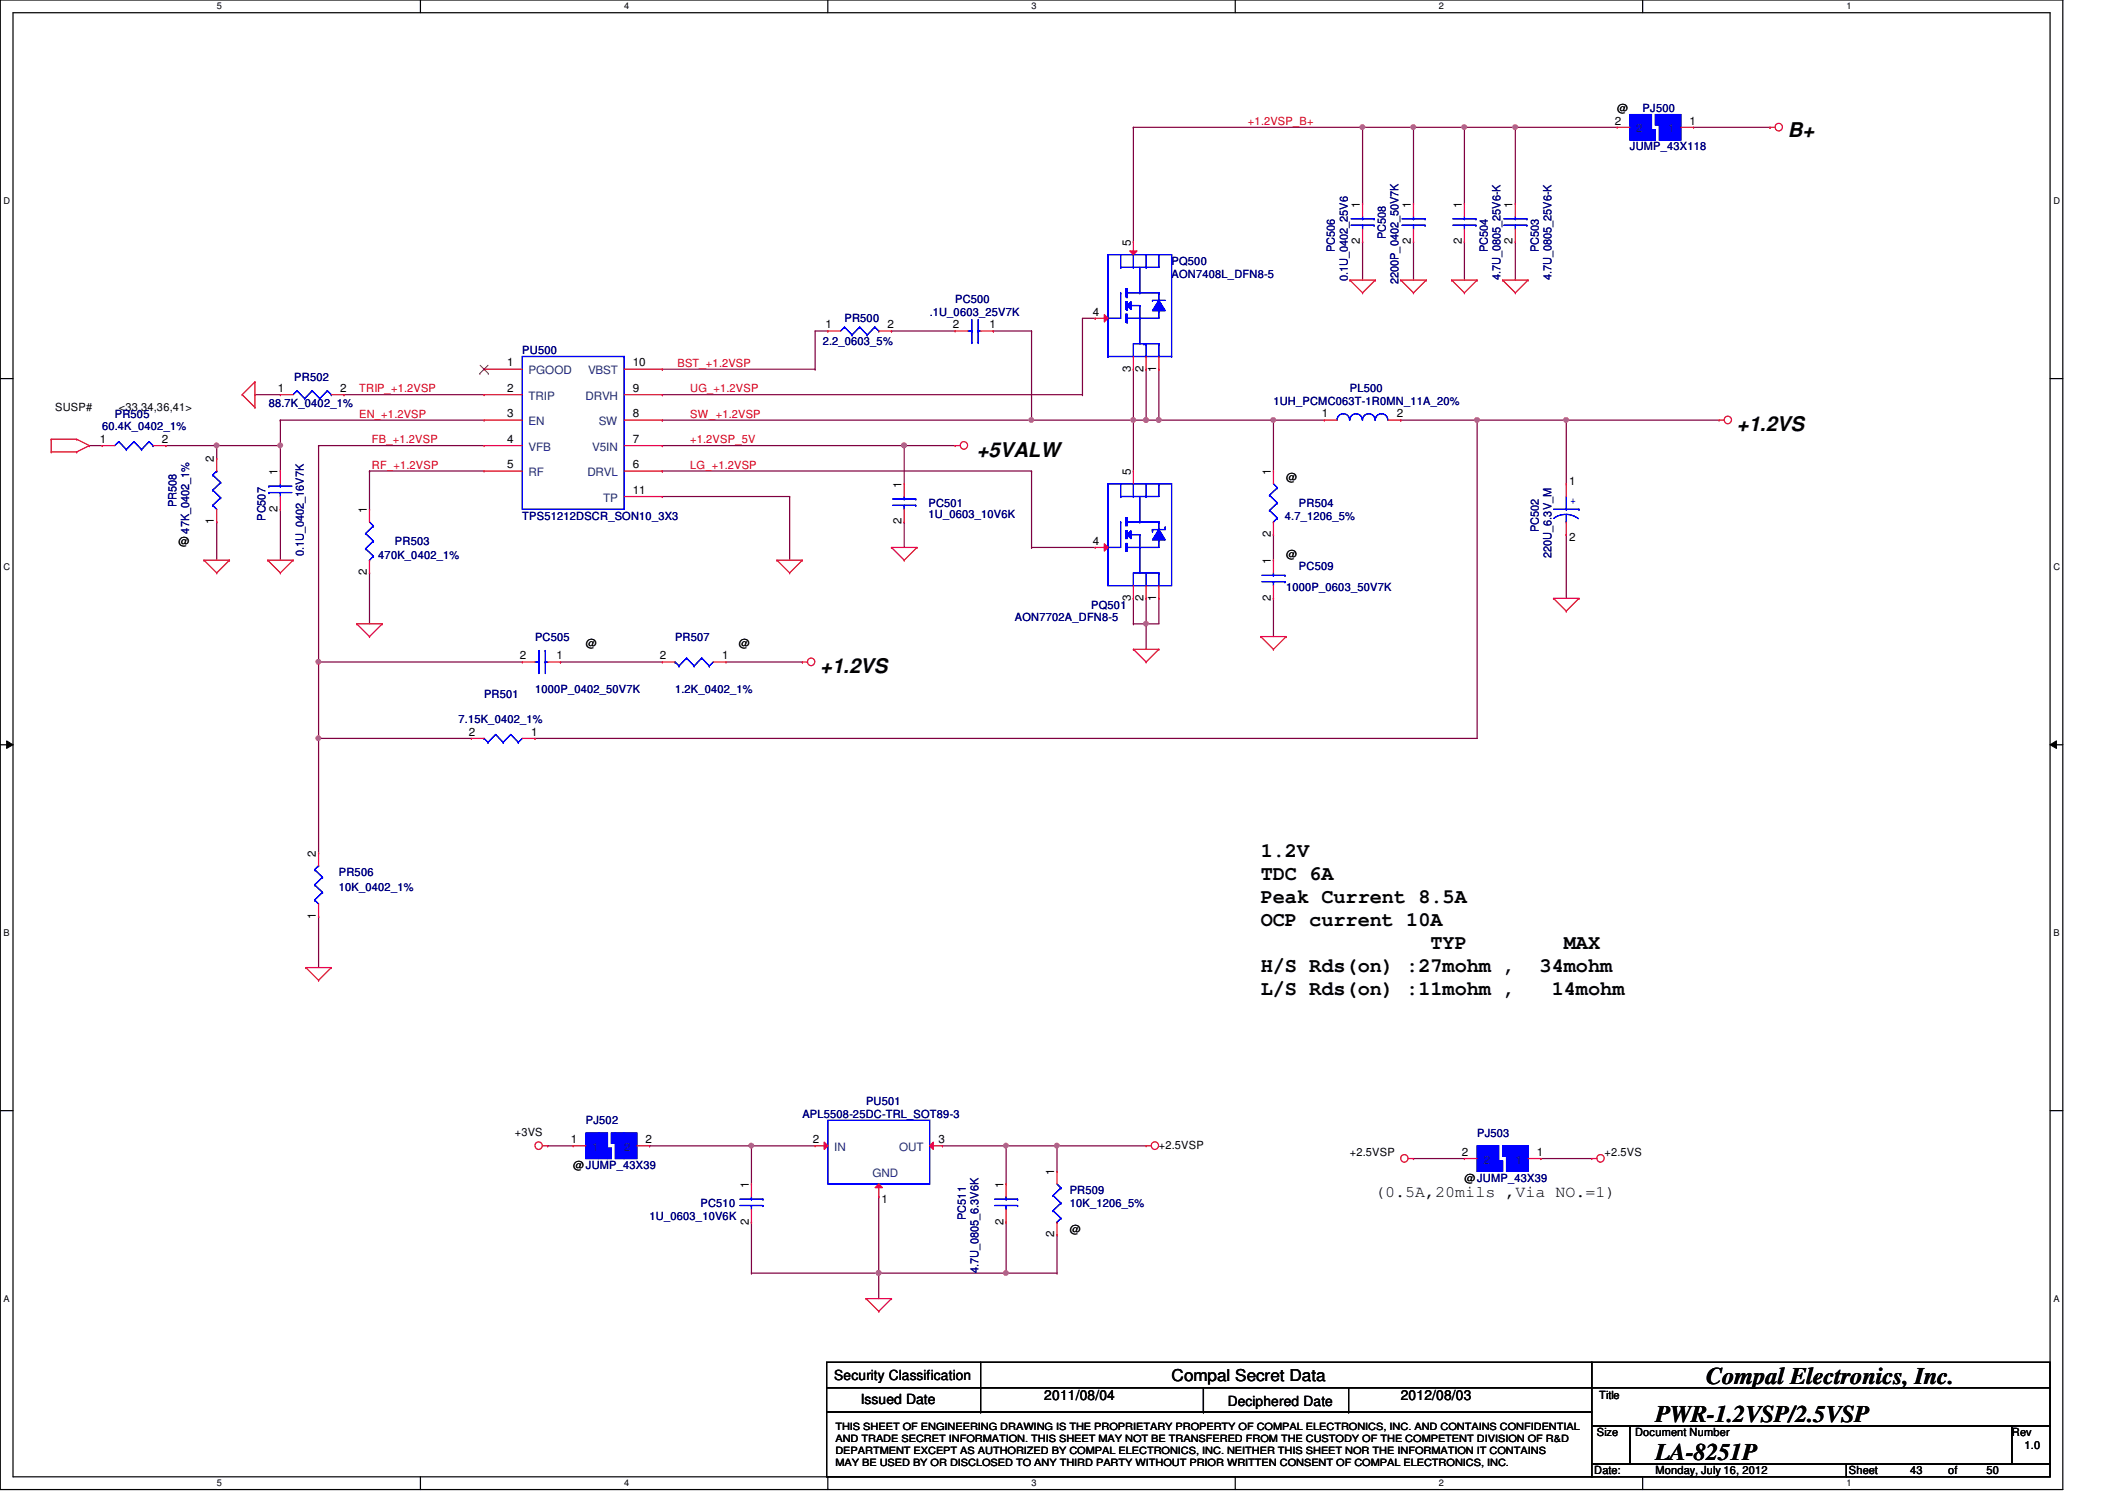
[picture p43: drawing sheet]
<svg xmlns="http://www.w3.org/2000/svg" width="297mm" height="210mm" viewBox="0 0 297 210" stroke-linecap="round" stroke-linejoin="round" font-family="sans-serif">
<defs><g id="words">
<g font-size="3.3">
<text x="238.3" y="193.3">Compal Electronics, Inc.</text>
<text x="231.2" y="204">LA-8251P</text>
<text x="231.2" y="198.6">PWR-1.2VSP/2.5VSP</text>
</g>
<g font-size="2.8">
<text x="249.7" y="19.1">B+</text>
<text x="136.4" y="63.8">+5VALW</text>
<text x="242.6" y="60.2">+1.2VS</text>
<text x="114.6" y="94">+1.2VS</text>
<text x="176.1" y="119.7">1.2V</text>
<text x="176.1" y="122.9">TDC 6A</text>
<text x="176.1" y="126.2">Peak Current 8.5A</text>
<text x="176.1" y="129.4">OCP current 10A</text>
<text x="176.1" y="135.8">H/S Rds(on) :27mohm ,</text>
<text x="199.8" y="132.6">TYP</text>
<text x="215" y="135.8">34mohm</text>
<text x="218.4" y="132.6">MAX</text>
<text x="176.1" y="139">L/S Rds(on) :11mohm ,</text>
<text x="216.7" y="139">14mohm</text>
</g>
<g font-size="2.3">
<text x="192.1" y="167.2">(0.5A,20mils ,Via NO.=1)</text>
<text x="163.6" y="192.9">Compal Secret Data</text>
</g>
<g font-size="1.9">
<text x="116.5" y="192.7">Security Classification</text>
<text x="120.2" y="196.1">Issued Date</text>
<text x="145.8" y="195.6">2011/08/04</text>
<text x="171.4" y="196.3">Deciphered Date</text>
<text x="195.6" y="195.6">2012/08/03</text>
</g>
<g font-size="1.6" fill="#f00">
<text x="174.3" y="17.4">+1.2VSP_B+</text>
<text x="94.6" y="51.2">BST_+1.2VSP</text>
<text x="50.2" y="54.8">TRIP_+1.2VSP</text>
<text x="50.2" y="58.3">EN_+1.2VSP</text>
<text x="96.4" y="58.3">SW_+1.2VSP</text>
<text x="96.4" y="54.8">UG_+1.2VSP</text>
<text x="51.9" y="61.9">FB_+1.2VSP</text>
<text x="51.9" y="65.4">RF_+1.2VSP</text>
<text x="96.4" y="65.4">LG_+1.2VSP</text>
<text x="96.4" y="61.9">+1.2VSP_5V</text>
</g>
<g font-size="1.6">
<text x="225.5" y="17.4">2</text>
<text x="225.8" y="15.7">@</text>
<text x="236" y="17.4">1</text>
<text x="189.9" y="29" transform="rotate(-90 189.9 29)">1</text>
<text x="197" y="29" transform="rotate(-90 197 29)">1</text>
<text x="204.1" y="29" transform="rotate(-90 204.1 29)">1</text>
<text x="211.2" y="29" transform="rotate(-90 211.2 29)">1</text>
<text x="157.9" y="34.3" transform="rotate(-90 157.9 34.3)">5</text>
<text x="189.9" y="34.1" transform="rotate(-90 189.9 34.1)">2</text>
<text x="197" y="34.1" transform="rotate(-90 197 34.1)">2</text>
<text x="204.1" y="34.1" transform="rotate(-90 204.1 34.1)">2</text>
<text x="211.2" y="34.1" transform="rotate(-90 211.2 34.1)">2</text>
<text x="115.3" y="45.8">1</text>
<text x="123.9" y="45.8">2</text>
<text x="133.1" y="45.8">2</text>
<text x="138.2" y="45.8">1</text>
<text x="152.6" y="44.1">4</text>
<text x="70.8" y="51.2">1</text>
<text x="88.4" y="51.2">10</text>
<text x="157.9" y="51.9" transform="rotate(-90 157.9 51.9)">3</text>
<text x="159.7" y="51.9" transform="rotate(-90 159.7 51.9)">2</text>
<text x="161.5" y="51.9" transform="rotate(-90 161.5 51.9)">1</text>
<text x="7.7" y="57.4">SUSP#</text>
<text x="16.6" y="57.4">&lt;33,34,36,41&gt;</text>
<text x="38.8" y="54.7">1</text>
<text x="47.5" y="54.7">2</text>
<text x="70.8" y="58.3">3</text>
<text x="70.8" y="54.7">2</text>
<text x="88.4" y="54.7">9</text>
<text x="88.4" y="58.3">8</text>
<text x="184.6" y="58.3">1</text>
<text x="195.1" y="58.3">2</text>
<text x="13.9" y="61.8">1</text>
<text x="22.6" y="61.8">2</text>
<text x="29.9" y="64.6" transform="rotate(-90 29.9 64.6)">2</text>
<text x="70.8" y="65.4">5</text>
<text x="70.8" y="61.8">4</text>
<text x="88.4" y="61.8">7</text>
<text x="88.4" y="65.4">6</text>
<text x="38.8" y="71.5" transform="rotate(-90 38.8 71.5)">2</text>
<text x="38.8" y="66.3" transform="rotate(-90 38.8 66.3)">1</text>
<text x="51.2" y="71.7" transform="rotate(-90 51.2 71.7)">1</text>
<text x="88.4" y="69">11</text>
<text x="125.9" y="68.1" transform="rotate(-90 125.9 68.1)">1</text>
<text x="157.9" y="66.3" transform="rotate(-90 157.9 66.3)">5</text>
<text x="177.5" y="66.3" transform="rotate(-90 177.5 66.3)">1</text>
<text x="179.6" y="67.2">@</text>
<text x="219.1" y="67.7">1</text>
<text x="24.9" y="76.1">@</text>
<text x="29.9" y="73.2" transform="rotate(-90 29.9 73.2)">1</text>
<text x="125.9" y="73.2" transform="rotate(-90 125.9 73.2)">2</text>
<text x="152.6" y="76.1">4</text>
<text x="177.5" y="75" transform="rotate(-90 177.5 75)">2</text>
<text x="179.6" y="77.9">@</text>
<text x="219.1" y="75.6">2</text>
<text x="51.2" y="80.3" transform="rotate(-90 51.2 80.3)">2</text>
<text x="157.9" y="83.9" transform="rotate(-90 157.9 83.9)">3</text>
<text x="159.7" y="83.9" transform="rotate(-90 159.7 83.9)">2</text>
<text x="161.5" y="83.9" transform="rotate(-90 161.5 83.9)">1</text>
<text x="177.5" y="83.9" transform="rotate(-90 177.5 83.9)">2</text>
<text x="177.5" y="78.8" transform="rotate(-90 177.5 78.8)">1</text>
<text x="72.6" y="92.1">2</text>
<text x="77.7" y="92.1">1</text>
<text x="81.8" y="90.3">@</text>
<text x="92.2" y="92.1">2</text>
<text x="100.8" y="92.1">1</text>
<text x="103.2" y="90.3">@</text>
<text x="65.5" y="102.7">2</text>
<text x="74.2" y="102.7">1</text>
<text x="44.1" y="119.7" transform="rotate(-90 44.1 119.7)">2</text>
<text x="44.1" y="128.4" transform="rotate(-90 44.1 128.4)">1</text>
<text x="71.9" y="158.6">+3VS</text>
<text x="79.7" y="159.6">1</text>
<text x="90.2" y="159.6">2</text>
<text x="113.5" y="159.6">2</text>
<text x="131.1" y="159.6">3</text>
<text x="161.8" y="160.4">+2.5VSP</text>
<text x="188.5" y="161.5">+2.5VSP</text>
<text x="204.2" y="161.4">2</text>
<text x="214.6" y="161.4">1</text>
<text x="224.1" y="161.5">+2.5VS</text>
<text x="80" y="163.2">@JUMP_43X39</text>
<text x="104.6" y="165.9" transform="rotate(-90 104.6 165.9)">1</text>
<text x="140.1" y="165.9" transform="rotate(-90 140.1 165.9)">1</text>
<text x="147.2" y="164.1" transform="rotate(-90 147.2 164.1)">1</text>
<text x="204.5" y="165">@JUMP_43X39</text>
<text x="104.6" y="171" transform="rotate(-90 104.6 171)">2</text>
<text x="123.1" y="168">1</text>
<text x="140.1" y="171" transform="rotate(-90 140.1 171)">2</text>
<text x="147.2" y="172.8" transform="rotate(-90 147.2 172.8)">2</text>
<text x="149.4" y="172.1">@</text>
<text x="223.3" y="195.4">Title</text>
<text x="223" y="200.6">Size</text>
<text x="228.3" y="200.6">Document Number</text>
<text x="281" y="200.6">Rev</text>
<text x="282.7" y="202.4">1.0</text>
<text x="222.6" y="205.9">Date:</text>
<text x="231.2" y="205.9">Monday, July 16, 2012</text>
<text x="258.2" y="205.9">Sheet</text>
<text x="266.7" y="205.9">43</text>
<text x="272.1" y="205.9">of</text>
<text x="277.4" y="205.9">50</text>
</g>
<g font-size="1.6" fill="#000080">
<text x="229.4" y="15.7">PJ500</text>
<text x="227.6" y="21">JUMP_43X118</text>
<text x="186.4" y="35.2" transform="rotate(-90 186.4 35.2)">PC506</text>
<text x="193.5" y="33.4" transform="rotate(-90 193.5 33.4)">PC508</text>
<text x="207.8" y="35.2" transform="rotate(-90 207.8 35.2)">PC504</text>
<text x="214.9" y="35.2" transform="rotate(-90 214.9 35.2)">PC503</text>
<text x="163.6" y="37">PQ500</text>
<text x="163.6" y="38.8">AON7408L_DFN8-5</text>
<text x="188.2" y="39.3" transform="rotate(-90 188.2 39.3)">0.1U_0402_25V6</text>
<text x="195.3" y="39.7" transform="rotate(-90 195.3 39.7)">2200P_0402_50V7K</text>
<text x="209.5" y="39.1" transform="rotate(-90 209.5 39.1)">4.7U_0805_25V6-K</text>
<text x="216.7" y="39.1" transform="rotate(-90 216.7 39.1)">4.7U_0805_25V6-K</text>
<text x="117.9" y="45">PR500</text>
<text x="129.8" y="44.1">.1U_0603_25V7K</text>
<text x="133.4" y="42.3">PC500</text>
<text x="41.1" y="53.2">PR502</text>
<text x="72.9" y="49.4">PU500</text>
<text x="114.9" y="48.2">2.2_0603_5%</text>
<text x="16" y="58.3">PR505</text>
<text x="37.5" y="56.9">88.7K_0402_1%</text>
<text x="177.8" y="56.6">1UH_PCMC063T-1R0MN_11A_20%</text>
<text x="188.5" y="54.8">PL500</text>
<text x="14.3" y="60.1">60.4K_0402_1%</text>
<text x="24.6" y="70.8" transform="rotate(-90 24.6 70.8)">PR508</text>
<text x="129.7" y="70.8">PC501</text>
<text x="181.4" y="70.8">PR504</text>
<text x="26.4" y="74.5" transform="rotate(-90 26.4 74.5)">47K_0402_1%</text>
<text x="37.1" y="72.7" transform="rotate(-90 37.1 72.7)">PC507</text>
<text x="42.4" y="77.7" transform="rotate(-90 42.4 77.7)">0.1U_0402_16V7K</text>
<text x="55.2" y="76.1">PR503</text>
<text x="72.9" y="72.6">TPS51212DSCR_SON10_3X3</text>
<text x="129.7" y="72.4">1U_0603_10V6K</text>
<text x="179.4" y="72.6">4.7_1206_5%</text>
<text x="214.9" y="74.3" transform="rotate(-90 214.9 74.3)">PC502</text>
<text x="216.7" y="77.9" transform="rotate(-90 216.7 77.9)">220U_6.3V_M</text>
<text x="52.8" y="78.1">470K_0402_1%</text>
<text x="179.6" y="82.5">1000P_0603_50V7K</text>
<text x="181.4" y="79.7">PC509</text>
<text x="74.7" y="89.5">PC505</text>
<text x="94.3" y="89.5">PR507</text>
<text x="141.7" y="86.8">AON7702A_DFN8-5</text>
<text x="152.4" y="85">PQ501</text>
<text x="64" y="101">7.15K_0402_1%</text>
<text x="67.6" y="97.5">PR501</text>
<text x="74.7" y="96.7">1000P_0402_50V7K</text>
<text x="94.3" y="96.7">1.2K_0402_1%</text>
<text x="47.3" y="122.3">PR506</text>
<text x="47.3" y="124.5">10K_0402_1%</text>
<text x="120.9" y="154.3">PU501</text>
<text x="81.8" y="157">PJ502</text>
<text x="112.1" y="156.1">APL5508-25DC-TRL_SOT89-3</text>
<text x="206.3" y="158.8">PJ503</text>
<text x="149.4" y="166.8">PR509</text>
<text x="90.7" y="170.3">1U_0603_10V6K</text>
<text x="97.8" y="168.6">PC510</text>
<text x="134.9" y="170.3" transform="rotate(-90 134.9 170.3)">PC511</text>
<text x="149.4" y="168.6">10K_1206_5%</text>
<text x="136.6" y="177.8" transform="rotate(-90 136.6 177.8)">4.7U_0805_6.3V6K</text>
</g>
<g font-size="1.6" fill="#004080">
<text x="228.5" y="18.5">2</text>
<text x="233" y="18.5">1</text>
<text x="73.8" y="52.3">PGOOD</text>
<text x="82.1" y="52.3">VBST</text>
<text x="73.8" y="59.4">EN</text>
<text x="73.8" y="55.8">TRIP</text>
<text x="81.8" y="55.8">DRVH</text>
<text x="83.6" y="59.4">SW</text>
<text x="73.8" y="62.9">VFB</text>
<text x="82.7" y="62.9">V5IN</text>
<text x="73.8" y="66.5">RF</text>
<text x="82" y="66.5">DRVL</text>
<text x="84.2" y="70.1">TP</text>
<text x="82.7" y="160.7">1</text>
<text x="87.2" y="160.7">2</text>
<text x="116.5" y="160.7">IN</text>
<text x="125.6" y="160.7">OUT</text>
<text x="121.8" y="164.4">GND</text>
<text x="207.2" y="162.5">2</text>
<text x="211.6" y="162.5">1</text>
</g>
<text font-size="1.6" fill="#00f" x="219.3" y="70.4">+</text>
<g font-size="1.4">
<text x="116.7" y="201.4">AND TRADE SECRET INFORMATION. THIS SHEET MAY NOT BE TRANSFERED FROM THE CUSTODY OF THE COMPETENT DIVISION OF R&amp;D</text>
<text x="116.7" y="203">DEPARTMENT EXCEPT AS AUTHORIZED BY COMPAL ELECTRONICS, INC. NEITHER THIS SHEET NOR THE INFORMATION IT CONTAINS</text>
<text x="116.7" y="199.7">THIS SHEET OF ENGINEERING DRAWING IS THE PROPRIETARY PROPERTY OF COMPAL ELECTRONICS, INC. AND CONTAINS CONFIDENTIAL</text>
<text x="116.7" y="204.7">MAY BE USED BY OR DISCLOSED TO ANY THIRD PARTY WITHOUT PRIOR WRITTEN CONSENT OF COMPAL ELECTRONICS, INC.</text>
</g>
<g font-size="1.3">
<text x="30.3" y="1.3">5</text>
<text x="87.2" y="1.3">4</text>
<text x="144.1" y="1.3">3</text>
<text x="201" y="1.3">2</text>
<text x="257.8" y="1.3">1</text>
<text x=".5" y="28.4">D</text>
<text x="286.8" y="28.4">D</text>
<text x=".5" y="79.5">C</text>
<text x="286.8" y="79.5">C</text>
<text x=".5" y="130.7">B</text>
<text x="286.8" y="130.7">B</text>
<text x=".5" y="181.8">A</text>
<text x="286.8" y="181.8">A</text>
<text x="30.3" y="207.6">5</text>
<text x="87.2" y="207.6">4</text>
<text x="144.1" y="207.6">3</text>
<text x="201" y="207.6">2</text>
<text x="257.8" y="207.6">1</text>
</g>
</g></defs>
<path d="M0 0h288.1v208h-288.1zM1.8 1.8h284.5v204.4h-284.5z" fill="none" stroke="#000" stroke-width=".17"/>
<g fill="#fff">
<path d="M30.3 .2h.6v1.4h-.6z"/>
<path d="M30.3 206.4h.6v1.4h-.6z"/>
</g>
<path d="M58.7 0v1.8M58.7 206.2v1.8" fill="none" stroke="#000" stroke-width=".17"/>
<g fill="#fff">
<path d="M87.2 .2h.6v1.4h-.6z"/>
<path d="M87.2 206.4h.6v1.4h-.6z"/>
</g>
<path d="M115.6 0v1.8M115.6 206.2v1.8" fill="none" stroke="#000" stroke-width=".17"/>
<g fill="#fff">
<path d="M144.1 .2h.6v1.4h-.6z"/>
<path d="M144.1 206.4h.6v1.4h-.6z"/>
</g>
<path d="M172.5 0v1.8M172.5 206.2v1.8" fill="none" stroke="#000" stroke-width=".17"/>
<g fill="#fff">
<path d="M201 .2h.6v1.4h-.6z"/>
<path d="M201 206.4h.6v1.4h-.6z"/>
</g>
<path d="M229.4 0v1.8M229.4 206.2v1.8" fill="none" stroke="#000" stroke-width=".17"/>
<g fill="#fff">
<path d="M257.8 .2h.7v1.4h-.7z"/>
<path d="M257.8 206.4h.7v1.4h-.7z"/>
<path d="M.5 27.3h.9v1.4h-.9z"/>
<path d="M286.8 27.3h.9v1.4h-.9z"/>
<path d="M.5 78.4h.9v1.4h-.9z"/>
<path d="M286.8 78.4h.9v1.4h-.9z"/>
</g>
<path d="M0 52.9h1.8M286.3 52.9h1.8" fill="none" stroke="#000" stroke-width=".17"/>
<g fill="#fff">
<path d="M.5 129.5h.8v1.4h-.8z"/>
<path d="M286.8 129.5h.8v1.4h-.8z"/>
</g>
<path d="M0 104h1.8M286.3 104h1.8" fill="none" stroke="#000" stroke-width=".17"/>
<path d="M.9 103.5l.9 .5-.9 .5zM286.3 104l.9-.5v1z" fill="#000"/>
<path d="M.9 103.5l.9 .5-.9 .5zM286.3 104l.9-.5v1z" fill="none" stroke="#000" stroke-width=".14"/>
<g fill="#fff">
<path d="M.5 180.6h.8v1.4h-.8z"/>
<path d="M286.8 180.6h.8v1.4h-.8z"/>
</g>
<path d="M0 155.1h1.8M286.3 155.1h1.8" fill="none" stroke="#000" stroke-width=".17"/>
<path d="M211.6 17.8h.1M211.6 17.8h14.2M236.5 17.8h10.7M247.2 17.8h.1M218.7 74.7h.1M218.7 74.7v8.9M44.5 92.5h.1M44.5 92.5h28.4M78.3 92.5h.1M78.3 92.5h14.2M74.7 103.1h.1M74.7 103.1h131.6" fill="none" stroke="#800040" stroke-width=".17"/>
<circle cx="44.5" cy="92.4" r=".32" fill="#f0f"/>
<circle cx="44.5" cy="92.4" r=".32" fill="none" stroke="#f0f" stroke-width=".17"/>
<path d="M39.2 58.7h.1M39.2 58.7v3.5h-8.9M144.1 58.7h.1M144.1 58.7h14.2M30.3 62.2h.1M44.5 62.2h.1M44.5 62.2v56.9M44.5 92.5h.1M101.4 92.5h10.7M112.1 92.5h.1M44.5 103.1h.1" fill="none" stroke="#800040" stroke-width=".17"/>
<circle cx="44.5" cy="103.1" r=".32" fill="#f0f"/>
<circle cx="44.5" cy="103.1" r=".32" fill="none" stroke="#f0f" stroke-width=".17"/>
<path d="M158.3 17.8h.1M158.3 17.8v16M144.1 46.2h.1M144.1 46.2v12.5M158.3 58.7h.1M158.3 58.7v7.1M158.3 58.7h1.8M160.1 58.7h.1" fill="none" stroke="#800040" stroke-width=".17"/>
<circle cx="158.3" cy="58.6" r=".32" fill="#f0f"/>
<circle cx="158.3" cy="58.6" r=".32" fill="none" stroke="#f0f" stroke-width=".17"/>
<circle cx="160" cy="58.6" r=".32" fill="#f0f"/>
<circle cx="160" cy="58.6" r=".32" fill="none" stroke="#f0f" stroke-width=".17"/>
<path d="M92.5 51.6h.1M92.5 51.6h21.3M177.8 58.7h.1M177.8 58.7v7.1" fill="none" stroke="#800040" stroke-width=".17"/>
<circle cx="177.8" cy="58.6" r=".32" fill="#f0f"/>
<circle cx="177.8" cy="58.6" r=".32" fill="none" stroke="#f0f" stroke-width=".17"/>
<path d="M92.5 58.7h.1M92.5 58.7h51.6" fill="none" stroke="#800040" stroke-width=".17"/>
<circle cx="144" cy="58.6" r=".32" fill="#f0f"/>
<circle cx="144" cy="58.6" r=".32" fill="none" stroke="#f0f" stroke-width=".17"/>
<g fill="none" stroke="#800040" stroke-width=".17">
<path d="M92.5 55.1h.1M92.5 55.1h58.7M124.5 46.2h.1M124.5 46.2h8.9M151.2 55.1h.1M152.9 44.4h.1M152.9 44.4h-1.7v10.7M92.5 65.8h.1M92.5 65.8h51.6M110.3 69.3h.1M110.3 69.3v8.9M126.3 62.2h.1"/>
<path d="M126.3 62.2h7.1M44.5 103.1h.1M44.5 103.1h21.3"/>
</g>
<circle cx="126.3" cy="62.2" r=".32" fill="#f0f"/>
<circle cx="126.3" cy="62.2" r=".32" fill="none" stroke="#f0f" stroke-width=".17"/>
<path d="M92.5 62.2h.1M92.5 62.2h33.8M126.3 62.2h.1M126.3 62.2v5.4" fill="none" stroke="#800040" stroke-width=".17"/>
<circle cx="126.3" cy="62.2" r=".32" fill="#f0f"/>
<circle cx="126.3" cy="62.2" r=".32" fill="none" stroke="#f0f" stroke-width=".17"/>
<g fill="none" stroke="#800040" stroke-width=".17">
<path d="M35.6 55.1h.1M35.6 55.1h3.6M39.2 58.7h.1M39.2 58.7h28.4M48 55.1h.1M48 55.1h19.6M113.8 51.6h.1M115.6 46.2h.1M115.6 46.2h-1.8v5.4M138.7 46.2h.1M138.7 46.2h5.4M177.8 58.7h.1"/>
<path d="M177.8 58.7h7.2M12.5 62.2h.1M12.5 62.2h1.8M39.2 62.2h.1M39.2 62.2v3.6M44.5 62.2h.1M44.5 62.2h23.1M51.6 65.8h.1M51.6 65.8h16M126.3 72.9h.1M126.3 72.9v3.6M144.1 76.5h.1"/>
<path d="M144.1 76.5h8.8M51.6 80h.1M51.6 80v7.1"/>
</g>
<circle cx="39.1" cy="62.2" r=".32" fill="#f0f"/>
<circle cx="39.1" cy="62.2" r=".32" fill="none" stroke="#f0f" stroke-width=".17"/>
<g fill="none" stroke="#800040" stroke-width=".17">
<path d="M190.3 17.8h.1M190.3 17.8v10.6M190.3 17.8h7.1M197.4 17.8h.1M197.4 17.8v10.6M158.3 51.6h.1M158.3 51.6v7.1M160.1 51.6h.1M160.1 51.6v7.1M39.2 71.1h.1M39.2 71.1v7.1M51.6 65.8h.1"/>
<path d="M51.6 65.8v5.3M92.5 69.3h.1M92.5 69.3h17.8M177.8 74.7h.1M177.8 74.7v3.5M177.8 83.6h.1M177.8 83.6v5.3"/>
</g>
<circle cx="190.3" cy="17.8" r=".32" fill="#f0f"/>
<circle cx="190.3" cy="17.8" r=".32" fill="none" stroke="#f0f" stroke-width=".17"/>
<path d="M197.4 17.8h.1M197.4 17.8h7.1M204.5 17.8h.1M204.5 17.8v10.6" fill="none" stroke="#800040" stroke-width=".17"/>
<circle cx="197.4" cy="17.8" r=".32" fill="#f0f"/>
<circle cx="197.4" cy="17.8" r=".32" fill="none" stroke="#f0f" stroke-width=".17"/>
<path d="M190.3 33.8h.1M190.3 33.8v5.3M197.4 33.8h.1M197.4 33.8v5.3M204.5 33.8h.1M204.5 33.8v5.3M158.3 83.6h.1M158.3 83.6v3.5M160.1 87.1h.1M161.8 83.6h.1M161.8 83.6v3.5h-1.7" fill="none" stroke="#800040" stroke-width=".17"/>
<circle cx="160" cy="87.1" r=".32" fill="#f0f"/>
<circle cx="160" cy="87.1" r=".32" fill="none" stroke="#f0f" stroke-width=".17"/>
<g fill="none" stroke="#800040" stroke-width=".17">
<path d="M161.8 51.6h.1M161.8 58.7h.1M161.8 58.7h16M161.8 51.6v7.1M195.6 58.7h.1M195.6 58.7h10.7M206.3 58.7h.1M206.3 58.7v44.4M158.3 87.1h.1M158.3 87.1h1.8M160.1 83.6h.1M160.1 87.1h.1"/>
<path d="M160.1 83.6v7.1"/>
</g>
<circle cx="161.8" cy="58.6" r=".32" fill="#f0f"/>
<circle cx="161.8" cy="58.6" r=".32" fill="none" stroke="#f0f" stroke-width=".17"/>
<path d="M160.1 58.7h1.7M161.8 58.7h.1" fill="none" stroke="#800040" stroke-width=".17"/>
<circle cx="160" cy="58.6" r=".32" fill="#f0f"/>
<circle cx="160" cy="58.6" r=".32" fill="none" stroke="#f0f" stroke-width=".17"/>
<circle cx="161.8" cy="58.6" r=".32" fill="#f0f"/>
<circle cx="161.8" cy="58.6" r=".32" fill="none" stroke="#f0f" stroke-width=".17"/>
<path d="M204.5 17.8h.1M204.5 17.8h7.1M211.6 17.8h.1M211.6 17.8v10.6M211.6 33.8h.1M211.6 33.8v5.3M144.1 65.8h.1M144.1 65.8v10.7" fill="none" stroke="#800040" stroke-width=".17"/>
<circle cx="211.6" cy="17.8" r=".32" fill="#f0f"/>
<circle cx="211.6" cy="17.8" r=".32" fill="none" stroke="#f0f" stroke-width=".17"/>
<circle cx="204.5" cy="17.8" r=".32" fill="#f0f"/>
<circle cx="204.5" cy="17.8" r=".32" fill="none" stroke="#f0f" stroke-width=".17"/>
<path d="M218.7 58.7h.1M218.7 58.7h21.4M30.3 72.9h.1M30.3 62.2h.1M30.3 62.2v1.8M30.3 72.9v5.3" fill="none" stroke="#800040" stroke-width=".17"/>
<circle cx="30.2" cy="62.2" r=".32" fill="#f0f"/>
<circle cx="30.2" cy="62.2" r=".32" fill="none" stroke="#f0f" stroke-width=".17"/>
<path d="M158.3 17.8h.1M158.3 17.8h32M218.7 58.7h.1M218.7 58.7v8.9M23.2 62.2h.1M23.2 62.2h7.1" fill="none" stroke="#800040" stroke-width=".17"/>
<circle cx="218.7" cy="58.6" r=".32" fill="#f0f"/>
<circle cx="218.7" cy="58.6" r=".32" fill="none" stroke="#f0f" stroke-width=".17"/>
<path d="M206.3 58.7h.1M206.3 58.7h12.4" fill="none" stroke="#800040" stroke-width=".17"/>
<circle cx="206.3" cy="58.6" r=".32" fill="#f0f"/>
<circle cx="206.3" cy="58.6" r=".32" fill="none" stroke="#f0f" stroke-width=".17"/>
<path d="M44.5 128h.1M44.5 128v7.1M140.5 160h.1M140.5 160h7.1M147.6 160h.1M147.6 160v3.6" fill="none" stroke="#800040" stroke-width=".17"/>
<circle cx="140.5" cy="160" r=".32" fill="#f0f"/>
<circle cx="140.5" cy="160" r=".32" fill="none" stroke="#f0f" stroke-width=".17"/>
<path d="M140.5 177.8h.1M140.5 177.8h7.1M147.6 177.8h.1M147.6 160h.1M147.6 172.5v5.3M147.6 160h12.5M197.4 161.8h.1M197.4 161.8h7.1M215.2 161.8h.1M215.2 161.8h7.1" fill="none" stroke="#800040" stroke-width=".17"/>
<circle cx="147.6" cy="160" r=".32" fill="#f0f"/>
<circle cx="147.6" cy="160" r=".32" fill="none" stroke="#f0f" stroke-width=".17"/>
<path d="M76.5 160h.1M76.5 160h3.5M140.5 170.7h.1M140.5 170.7v7.1" fill="none" stroke="#800040" stroke-width=".17"/>
<circle cx="140.5" cy="177.8" r=".32" fill="#f0f"/>
<circle cx="140.5" cy="177.8" r=".32" fill="none" stroke="#f0f" stroke-width=".17"/>
<path d="M104.9 170.7h.1M104.9 160h.1M104.9 170.7v7.1M104.9 160h8.9M122.7 167.1h.1M122.7 167.1v10.7" fill="none" stroke="#800040" stroke-width=".17"/>
<circle cx="104.9" cy="160" r=".32" fill="#f0f"/>
<circle cx="104.9" cy="160" r=".32" fill="none" stroke="#f0f" stroke-width=".17"/>
<path d="M104.9 177.8h.1M104.9 177.8h17.8M122.7 177.8h.1M122.7 177.8v3.6M140.5 160h.1M140.5 160v5.4" fill="none" stroke="#800040" stroke-width=".17"/>
<circle cx="122.7" cy="177.8" r=".32" fill="#f0f"/>
<circle cx="122.7" cy="177.8" r=".32" fill="none" stroke="#f0f" stroke-width=".17"/>
<path d="M90.7 160h.1M90.7 160h14.2M104.9 160h.1M104.9 160v5.4M122.7 177.8h.1M122.7 177.8h17.8M131.6 160h.1M131.6 160h8.9" fill="none" stroke="#800040" stroke-width=".17"/>
<circle cx="122.7" cy="177.8" r=".32" fill="#f0f"/>
<circle cx="122.7" cy="177.8" r=".32" fill="none" stroke="#f0f" stroke-width=".17"/>
<g fill="none" stroke="#f00" stroke-width=".17">
<path d="M247.2 17.8h.1M247.2 17.8h.7M188.5 39.1h.1M188.5 39.1h3.6M188.5 39.1l1.8 1.8M192.1 39.1h.1M192.1 39.1l-1.8 1.8M195.6 39.1h.1M195.6 39.1h3.6M195.6 39.1l1.8 1.8M199.2 39.1h.1M199.2 39.1l-1.8 1.8"/>
<path d="M202.7 39.1h.1M202.7 39.1h3.6M202.7 39.1l1.8 1.8M206.3 39.1h.1M206.3 39.1l-1.8 1.8M209.8 39.1h.1M209.8 39.1h3.6M209.8 39.1l1.8 1.8M213.4 39.1h.1M213.4 39.1l-1.8 1.8M33.8 55.1h.1M33.8 55.1l1.8 1.8"/>
<path d="M35.6 53.3h.1M35.6 56.9h.1M35.6 53.3v3.6M35.6 53.3l-1.8 1.8M190.3 40.9h.1M197.4 40.9h.1M204.5 40.9h.1M211.6 40.9h.1M240.1 58.7h.1M240.1 58.7h.7M7.2 61.3h.1M7.2 63.1h.1"/>
<path d="M7.2 61.3h3.5M7.2 61.3v1.8M7.2 63.1h3.5M10.7 61.3h.1M10.7 63.1h.1M10.7 61.3l1.8 .9M12.5 62.2h.1M12.5 62.2l-1.8 .9M28.5 78.2h.1M28.5 78.2h3.5M28.5 78.2l1.8 1.8M32 78.2h.1"/>
<path d="M32 78.2l-1.7 1.8M37.4 78.2h.1M37.4 78.2h3.5M37.4 78.2l1.8 1.8M40.9 78.2h.1M40.9 78.2l-1.7 1.8M108.5 78.2h.1M108.5 78.2h3.6M108.5 78.2l1.8 1.8M112.1 78.2h.1M112.1 78.2l-1.8 1.8M124.5 76.5h.1"/>
<path d="M124.5 76.5h3.6M124.5 76.5l1.8 1.7M126.3 78.2h.1M128.1 76.5h.1M128.1 76.5l-1.8 1.7M133.4 62.2h.1M133.4 62.2h.7M30.3 80h.1M39.2 80h.1M49.8 87.1h.1M49.8 87.1h3.6M49.8 87.1l1.8 1.8"/>
<path d="M51.6 88.9h.1M53.4 87.1h.1M53.4 87.1l-1.8 1.8M110.3 80h.1M112.1 92.5h.1M112.1 92.5h.7M158.3 90.7h.1M158.3 90.7h3.5M158.3 90.7l1.8 1.8M160.1 92.5h.1M161.8 90.7h.1M161.8 90.7l-1.7 1.8"/>
<path d="M176.1 88.9h.1M176.1 88.9h3.5M176.1 88.9l1.7 1.8M177.8 90.7h.1M179.6 88.9h.1M179.6 88.9l-1.8 1.8M217 83.6h.1M217 83.6h3.5M217 83.6l1.7 1.7M218.7 85.3h.1M220.5 83.6h.1M220.5 83.6l-1.8 1.7"/>
<path d="M42.7 135.1h.1M42.7 135.1h3.6M42.7 135.1l1.8 1.8M44.5 136.9h.1M46.3 135.1h.1M46.3 135.1l-1.8 1.8M75.8 160h.7M76.5 160h.1M160.1 160h.1M160.1 160h.7M196.7 161.8h.7M197.4 161.8h.1"/>
<path d="M222.3 161.8h.1M222.3 161.8h.7M120.9 181.4h.1M120.9 181.4h3.6M120.9 181.4l1.8 1.7M122.7 183.1h.1M124.5 181.4h.1M124.5 181.4l-1.8 1.7"/>
<circle cx="248.4" cy="17.8" r=".52"/>
<circle cx="241.3" cy="58.6" r=".52"/>
<circle cx="134.6" cy="62.2" r=".52"/>
<circle cx="113.3" cy="92.4" r=".52"/>
<circle cx="75.2" cy="160" r=".52"/>
<circle cx="161.3" cy="160" r=".52"/>
<circle cx="196.1" cy="161.8" r=".52"/>
<circle cx="223.5" cy="161.8" r=".52"/>
</g>
<g fill="none" stroke="#000" stroke-width=".17">
<path d="M115.4 190.2h106.9v3.6h-106.9zM115.4 193.8h106.9v3.4h-106.9zM115.4 197.2h106.9v9h-106.9zM136.9 193.8h.1M136.9 197.2h.1M136.9 190.2v7M168.1 197.2h.1M168.1 193.8v3.4M188.3 197.2h.1M188.3 193.8v3.4M222.3 190.2h64v3.6h-64zM222.3 193.8h64v5.3h-64z"/>
<path d="M222.3 199.1h5.3v5.4h-5.3zM227.6 199.1h53.4v5.4h-53.4zM281 199.1h5.3v5.4h-5.3zM222.3 204.5h35.5v1.7h-35.5zM257.8 204.5h28.5v1.7h-28.5z"/>
</g>
<path d="M81.8 158.2h1.8v3.6h-1.8z" fill-rule="evenodd" fill="#00f"/>
<path d="M81.8 158.2h1.8v3.6h-1.8z" fill="none" stroke="#00f" stroke-width=".17"/>
<path d="M83.6 158.2h1.2v3.6h-1.2z" fill-rule="evenodd" fill="#00f"/>
<path d="M83.6 158.2h1.2v3.6h-1.2z" fill="none" stroke="#00f" stroke-width=".17"/>
<path d="M84.8 160.4h.6v1.4h-.6z" fill-rule="evenodd" fill="#00f"/>
<path d="M84.8 160.4h.6v1.4h-.6z" fill="none" stroke="#00f" stroke-width=".17"/>
<path d="M85.4 158.2h.5v1.5h-.5z" fill-rule="evenodd" fill="#00f"/>
<path d="M85.4 158.2h.5v1.5h-.5z" fill="none" stroke="#00f" stroke-width=".17"/>
<path d="M85.9 158.2h1.3v3.6h-1.3z" fill-rule="evenodd" fill="#00f"/>
<path d="M85.9 158.2h1.3v3.6h-1.3z" fill="none" stroke="#00f" stroke-width=".17"/>
<path d="M87.2 158.2h1.7v3.6h-1.7z" fill-rule="evenodd" fill="#00f"/>
<path d="M87.2 158.2h1.7v3.6h-1.7z" fill="none" stroke="#00f" stroke-width=".17"/>
<path d="M81.8 158.2h1.8v3.6h-1.8z" fill-rule="evenodd" fill="#00f"/>
<path d="M81.8 158.2h1.8v3.6h-1.8z" fill="none" stroke="#00f" stroke-width=".17"/>
<path d="M83.6 158.2h1.2v3.6h-1.2z" fill-rule="evenodd" fill="#00f"/>
<path d="M83.6 158.2h1.2v3.6h-1.2z" fill="none" stroke="#00f" stroke-width=".17"/>
<path d="M84.8 160.4h.6v1.4h-.6z" fill-rule="evenodd" fill="#00f"/>
<path d="M84.8 160.4h.6v1.4h-.6z" fill="none" stroke="#00f" stroke-width=".17"/>
<path d="M85.4 158.2h.5v1.5h-.5z" fill-rule="evenodd" fill="#00f"/>
<path d="M85.4 158.2h.5v1.5h-.5z" fill="none" stroke="#00f" stroke-width=".17"/>
<path d="M85.9 158.2h1.3v3.6h-1.3z" fill-rule="evenodd" fill="#00f"/>
<path d="M85.9 158.2h1.3v3.6h-1.3z" fill="none" stroke="#00f" stroke-width=".17"/>
<path d="M87.2 158.2h1.7v3.6h-1.7z" fill-rule="evenodd" fill="#00f"/>
<g fill="none" stroke="#00f" stroke-width=".17">
<path d="M188.7 31.5h3.2M188.7 30.6h3.2M190.3 30.6h.1M190.3 31.5h.1M190.3 30.2v.4M190.3 31.5v.5M191.9 31.5h.1M191.9 30.6h.1M202.9 31.5h3.2M202.9 30.6h3.2M204.5 30.6h.1M204.5 31.5h.1"/>
<path d="M204.5 30.2v.4M204.5 31.5v.5M206.1 31.5h.1M206.1 30.6h.1M217 71.1h3.5M218.7 71.1h.1M218.7 71.8l.7 .1 1 .5M218.7 71.8l-1.1 .2-.6 .4M218.7 72.9h.1M218.7 69.3v1.8M218.7 71.8v1.1M220.5 71.1h.1"/>
<path d="M94.3 92.5h.1M94.3 92.5l.5 .5M94.8 93h.1M95.9 91.9h.1M95.9 91.9l1 1.1M95.9 91.9l-1.1 1.1M96.9 93h.1M98 91.9h.1M98 91.9l1.1 1.1M98 91.9l-1.1 1.1M99.1 93h.1M99.6 92.5l-.5 .5"/>
<path d="M87.2 158.2h1.7v3.6h-1.7zM147.1 167h.1M147.1 169.1h.1M147.1 167l1.1 1M147.1 169.1l1.1 1M147.6 170.7h.1M147.6 165.4l.6 .5M148.2 165.9h.1M148.2 168h.1M148.2 170.1h.1M148.2 165.9l-1.1 1.1M148.2 168l-1.1 1.1"/>
<path d="M148.2 170.1l-.6 .6"/>
</g>
<g fill="none" stroke="#f00" stroke-width=".17">
<path d="M190.3 28.4h.1M190.3 33.8h.1M190.3 28.4v1.8M190.3 32v1.8M204.5 28.4h.1M204.5 33.8h.1M204.5 28.4v1.8M204.5 32v1.8M218.7 67.6h.1M218.7 74.7h.1M218.7 67.6v1.7M218.7 72.9v1.8"/>
<path d="M92.5 92.5h.1M92.5 92.5h1.8M99.6 92.5h1.8M101.4 92.5h.1M80 160h.1M80 160h1.8M88.9 160h1.8M90.7 160h.1M147.6 163.6h.1M147.6 172.5h.1M147.6 163.6v1.8M147.6 170.7v1.8"/>
</g>
<path d="M211.6 160h1.8v3.6h-1.8z" fill-rule="evenodd" fill="#00f"/>
<path d="M211.6 160h1.8v3.6h-1.8z" fill="none" stroke="#00f" stroke-width=".17"/>
<path d="M210.4 160h1.2v3.6h-1.2z" fill-rule="evenodd" fill="#00f"/>
<path d="M210.4 160h1.2v3.6h-1.2z" fill="none" stroke="#00f" stroke-width=".17"/>
<path d="M209.8 160h.6v1.5h-.6z" fill-rule="evenodd" fill="#00f"/>
<path d="M209.8 160h.6v1.5h-.6z" fill="none" stroke="#00f" stroke-width=".17"/>
<path d="M209.3 162.1h.5v1.5h-.5z" fill-rule="evenodd" fill="#00f"/>
<path d="M209.3 162.1h.5v1.5h-.5z" fill="none" stroke="#00f" stroke-width=".17"/>
<path d="M208.1 160h1.2v3.6h-1.2z" fill-rule="evenodd" fill="#00f"/>
<path d="M208.1 160h1.2v3.6h-1.2z" fill="none" stroke="#00f" stroke-width=".17"/>
<path d="M206.3 160h1.8v3.6h-1.8z" fill-rule="evenodd" fill="#00f"/>
<path d="M206.3 160h1.8v3.6h-1.8z" fill="none" stroke="#00f" stroke-width=".17"/>
<path d="M211.6 160h1.8v3.6h-1.8z" fill-rule="evenodd" fill="#00f"/>
<path d="M211.6 160h1.8v3.6h-1.8z" fill="none" stroke="#00f" stroke-width=".17"/>
<path d="M210.4 160h1.2v3.6h-1.2z" fill-rule="evenodd" fill="#00f"/>
<path d="M210.4 160h1.2v3.6h-1.2z" fill="none" stroke="#00f" stroke-width=".17"/>
<path d="M209.8 160h.6v1.5h-.6z" fill-rule="evenodd" fill="#00f"/>
<path d="M209.8 160h.6v1.5h-.6z" fill="none" stroke="#00f" stroke-width=".17"/>
<path d="M209.3 162.1h.5v1.5h-.5z" fill-rule="evenodd" fill="#00f"/>
<path d="M209.3 162.1h.5v1.5h-.5z" fill="none" stroke="#00f" stroke-width=".17"/>
<path d="M208.1 160h1.2v3.6h-1.2z" fill-rule="evenodd" fill="#00f"/>
<path d="M208.1 160h1.2v3.6h-1.2z" fill="none" stroke="#00f" stroke-width=".17"/>
<path d="M206.3 160h1.8v3.6h-1.8z" fill-rule="evenodd" fill="#00f"/>
<g fill="none" stroke="#00f" stroke-width=".17">
<path d="M210 31.5h3.2M210 30.6h3.2M211.6 30.6h.1M211.6 31.5h.1M211.6 30.2v.4M211.6 31.5v.5M213.2 31.5h.1M213.2 30.6h.1M51.1 74.5h.1M51.1 76.6h.1M51.1 74.5l1.1 1.1M51.1 76.6l1.1 1.1"/>
<path d="M51.6 78.2h.1M51.6 72.9l.6 .5M52.2 73.4h.1M52.2 75.6h.1M52.2 77.7h.1M52.2 73.4l-1.1 1.1M52.2 75.6l-1.1 1M52.2 77.7l-.6 .5M115.6 156.5h14.2v8.9h-14.2zM206.3 160h1.8v3.6h-1.8z"/>
</g>
<path d="M211.6 28.4h.1M211.6 33.8h.1M211.6 28.4v1.8M211.6 32v1.8M51.6 71.1h.1M51.6 71.1v1.8M51.6 78.2v1.8M51.6 80h.1M204.5 161.8h.1M204.5 161.8h1.8M213.4 161.8h1.8M215.2 161.8h.1" fill="none" stroke="#f00" stroke-width=".17"/>
<path d="M115.1 159.5l.5 .5-.5 .5z" fill="#f00"/>
<path d="M115.1 159.5l.5 .5-.5 .5zM113.8 160h.1M113.8 160h1.8" fill="none" stroke="#f00" stroke-width=".17"/>
<path d="M122.2 165.9l.5-.5 .5 .5z" fill="#f00"/>
<path d="M122.2 165.9l.5-.5 .5 .5zM122.7 167.1h.1M122.7 165.4v1.7" fill="none" stroke="#f00" stroke-width=".17"/>
<path d="M129.8 160l.5-.5v1z" fill="#f00"/>
<g fill="none" stroke="#f00" stroke-width=".17">
<path d="M197.4 28.4h.1M197.4 33.8h.1M197.4 28.4v1.8M197.4 32v1.8M39.2 55.1h.1M39.2 55.1h1.7M46.3 55.1h1.7M48 55.1h.1M67.6 58.7h.1M67.6 55.1h.1M67.6 51.6h.1M67.6 58.7h5.3"/>
<path d="M67.6 55.1h5.3M67.6 51.6h5.3M87.2 58.7h5.3M87.2 55.1h5.3M87.2 51.6h5.3M92.5 55.1h.1M92.5 58.7h.1M92.5 51.6h.1M115.6 46.2h.1M115.6 46.2h1.8M122.7 46.2h1.8M124.5 46.2h.1"/>
<path d="M133.4 46.2h.1M133.4 46.2h1.8M136.9 46.2h1.8M138.7 46.2h.1M14.3 62.2h.1M14.3 62.2h1.7M21.4 62.2h1.8M23.2 62.2h.1M30.3 72.9h.1M30.3 64h.1M30.3 64v1.8M30.3 71.1v1.8"/>
<path d="M39.2 65.8h.1M39.2 71.1h.1M39.2 65.8v1.8M39.2 69.3v1.8M67.6 65.8h.1M67.6 62.2h.1M67.6 62.2h5.3M67.6 65.8h5.3M87.2 62.2h5.3M87.2 65.8h5.3M87.2 69.3h5.3M92.5 62.2h.1"/>
<path d="M92.5 65.8h.1M92.5 69.3h.1M126.3 67.6h.1M126.3 72.9h.1M126.3 67.6v1.7M126.3 71.1v1.8M177.8 78.2h.1M177.8 65.8h.1M177.8 74.7h.1M177.8 65.8v1.8M177.8 72.9v1.8M177.8 78.2v1.8"/>
<path d="M72.9 92.5h.1M72.9 92.5h1.8M76.5 92.5h1.8M78.3 92.5h.1M177.8 83.6h.1M177.8 81.8v1.8M44.5 119.1h.1M44.5 119.1v1.8M65.8 103.1h.1M65.8 103.1h1.8M72.9 103.1h1.8M74.7 103.1h.1"/>
<path d="M44.5 128h.1M44.5 126.2v1.8M104.9 165.4h.1M104.9 170.7h.1M104.9 165.4v1.7M104.9 168.9v1.8M129.8 160l.5-.5v1zM129.8 160h1.8M131.6 160h.1M140.5 165.4h.1M140.5 170.7h.1M140.5 165.4v1.7"/>
<path d="M140.5 168.9v1.8"/>
</g>
<g fill="none" stroke="#00f" stroke-width=".17">
<path d="M195.8 31.5h3.2M195.8 30.6h3.2M197.4 30.6h.1M197.4 31.5h.1M197.4 30.2v.4M197.4 31.5v.5M199 31.5h.1M199 30.6h.1M41.5 54.6h.1M41.5 54.6l-.6 .5M41.5 54.6l1 1.1M42.5 55.7h.1"/>
<path d="M43.6 54.6h.1M43.6 54.6l-1.1 1.1M43.6 54.6l1.1 1.1M44.7 55.7h.1M45.7 54.6h.1M45.7 54.6l-1 1.1M45.7 54.6l.6 .5M46.3 55.1h.1M72.9 49.8h14.3v21.3h-14.3zM117.9 45.7h.1M117.9 45.7l-.5 .5M117.9 45.7l1.1 1.1"/>
<path d="M119 46.8h.1M120.1 45.7h.1M120.1 45.7l-1.1 1.1M120.1 45.7l1 1.1M121.1 46.8h.1M122.2 45.7h.1M122.2 45.7l-1.1 1.1M122.2 45.7l.5 .5M122.7 46.2h.1M135.2 46.2h.5M135.7 47.8h.1M135.7 46.2h.1"/>
<path d="M135.7 44.6v3.2M136.6 46.2h.1M136.6 47.8h.1M136.6 46.2h.3M136.6 44.6v3.2M16.6 61.7h.1M16.6 61.7l-.6 .5M16.6 61.7l1 1.1M17.6 62.8h.1M18.7 61.7h.1M18.7 61.7l-1.1 1.1M18.7 61.7l1.1 1.1"/>
<path d="M19.8 62.8h.1M20.8 61.7h.1M20.8 61.7l-1 1.1M20.8 61.7l.6 .5M21.4 62.2h.1M29.7 70.6h.1M29.7 68.5h.1M29.7 66.3h.1M29.7 70.6l.6 .5M29.7 68.5l1.1 1M29.7 66.3l1.1 1.1M30.3 65.8h.1"/>
<path d="M30.3 65.8l-.6 .5M30.8 69.5h.1M30.8 67.4h.1M30.8 69.5l-1.1 1.1M30.8 67.4l-1.1 1.1M37.5 68.8h.1M37.5 67.9h.1M37.5 68.8h3.3M37.5 67.9h3.3M39.2 67.9h.1M39.2 68.8h.1M39.2 67.6v.3"/>
<path d="M39.2 68.8v.5M124.7 70.6h3.2M124.7 69.7h3.2M126.3 69.7h.1M126.3 70.6h.1M126.3 69.3v.4M126.3 70.6v.5M127.9 70.6h.1M127.9 69.7h.1M154.7 76.5h.1M156.5 69.3h.1M156.5 72.9h.1"/>
<path d="M156.5 72.9v3.6h-1.8M156.5 67.6v1.7M157.2 72.3h.1M157.2 75.9h.1M157.2 74.1h.1M157.2 72.3h.2M157.2 72.3v1.1M157.2 74.1v1.1M157.2 75.9v1.1M157.2 75.9h.2M157.2 74.1h.2M157.4 72.3h.1"/>
<path d="M157.4 75.9h.1M157.4 74.1h.1M157.4 72.3v1.1M157.4 74.1v1.1M157.4 75.9v1.1M157.4 72.9h4.4M157.9 74.7h.1M157.9 74.7h1.3M158.3 69.3h.1M158.3 67.6v1.7M159.2 72.9h.1M159.2 76.5h.1"/>
<path d="M159.2 69.3v3.6M159.2 76.5v3.5M160.1 69.3h.1M160.1 67.6v1.7M160.9 74h.1M160.9 74h1.8M161.8 72.9h.1M161.8 67.6h.1M161.8 75.4h.1M161.8 67.6v1.7h-5.3M161.8 75.4v1.1M177.3 69.2h.1"/>
<path d="M177.3 71.3h.1M177.3 69.2l1.1 1M177.3 71.3l1.1 1M177.8 72.9h.1M177.8 67.6l.6 .5M178.4 68.1h.1M178.4 70.2h.1M178.4 72.3h.1M178.4 68.1l-1.1 1.1M178.4 70.2l-1.1 1.1M178.4 72.3l-.6 .6M74.7 92.5h.6"/>
<path d="M75.3 90.8h.1M75.3 92.5h.1M75.3 90.8v3.3M76.2 92.5h.1M76.2 90.8h.1M76.2 92.5h.3M76.2 90.8v3.3M158.3 81.8h.1M158.3 80v1.8M160.1 81.8h.1M160.1 80v1.8M161.8 81.8h.1"/>
<path d="M161.8 80v1.8M176.2 81.2h3.2M176.2 80.3h3.2M177.8 80.3h.1M177.8 81.2h.1M177.8 80v.3M177.8 81.2v.6M179.4 81.2h.1M179.4 80.3h.1M67.6 103.1h.1M67.6 103.1l.6 .6M68.2 103.7h.1"/>
<path d="M69.2 102.6h.1M69.2 102.6l1.1 1.1M69.2 102.6l-1 1.1M70.3 103.7h.1M71.3 102.6h.1M71.3 102.6l1.1 1.1M71.3 102.6l-1 1.1M72.4 103.7h.1M72.9 103.1l-.5 .6M43.9 125.7h.1M43.9 123.6h.1M43.9 121.5h.1"/>
<path d="M43.9 125.7l.6 .5M43.9 123.6l1.1 1M43.9 121.5l1.1 1M44.5 120.9h.1M44.5 120.9l-.6 .6M45 124.6h.1M45 122.5h.1M45 124.6l-1.1 1.1M45 122.5l-1.1 1.1M103.3 168.4h3.2M103.3 167.5h3.2M104.9 167.5h.1"/>
<path d="M104.9 168.4h.1M104.9 167.1v.4M104.9 168.4v.5M106.5 168.4h.1M106.5 167.5h.1M138.9 168.4h3.2M138.9 167.5h3.2M140.5 167.5h.1M140.5 168.4h.1M140.5 167.1v.4M140.5 168.4v.5M142.1 168.4h.1"/>
<path d="M142.1 167.5h.1"/>
</g>
<path d="M67 52.2h.1M67.1 51l1.1 1.2M68.2 51l-1.2 1.2M68.2 52.2h.1" fill="none" stroke="#804000" stroke-width=".14"/>
<path d="M161.8 74l.9 1.4h-1.8z" fill="#00f"/>
<path d="M157.4 76.5h.1M157.4 76.5h4.4M161.8 74l.9 1.4h-1.8z" fill="none" stroke="#00f" stroke-width=".17"/>
<path d="M157.9 74.1v1.1l-.5-.5z" fill="#00f"/>
<g fill="none" stroke="#00f" stroke-width=".17">
<path d="M154.7 67.6h8.9v14.2h-8.9zM154.7 76.5h.1M156.5 69.3h.1M156.5 72.9h.1M156.5 72.9v3.6h-1.8M156.5 67.6v1.7M157.2 72.3h.1M157.2 75.9h.1M157.2 74.1h.1M157.2 72.3h.2M157.2 72.3v1.1M157.2 74.1v1.1"/>
<path d="M157.2 75.9v1.1M157.2 75.9h.2M157.2 74.1h.2M157.4 72.3h.1M157.4 75.9h.1M157.4 74.1h.1M157.4 72.3v1.1M157.4 74.1v1.1M157.4 75.9v1.1M157.4 72.9h4.4M157.9 74.1v1.1l-.5-.5zM157.9 74.7h.1"/>
<path d="M157.9 74.7h1.3M158.3 69.3h.1M158.3 67.6v1.7M159.2 74.7h.1M159.2 72.9h.1M159.2 76.5h.1M159.2 69.3v3.6M159.2 74.7v5.3M160.1 69.3h.1M160.1 67.6v1.7M160.9 74.1h.1M160.9 74h.1"/>
<path d="M160.9 74v.3M161.8 72.9h.1M161.8 67.6h.1M161.8 75.4h.1M161.8 67.6v1.7h-5.3M161.8 72.9v1.8M161.8 75.4v1.1M162.7 73.6h.1M162.7 73.6v.4h-1.8M158.3 81.8h.1M160.1 81.8h.1M160.1 80v1.8"/>
<path d="M161.8 80h.1M161.8 81.8h.1M161.8 80h-3.5v1.8M161.8 80v1.8"/>
</g>
<path d="M161.8 74l.9 1.4h-1.8z" fill="#00f"/>
<path d="M157.4 76.5h.1M157.4 76.5h4.4M161.8 74l.9 1.4h-1.8z" fill="none" stroke="#00f" stroke-width=".17"/>
<path d="M157.9 74.1v1.1l-.5-.5z" fill="#00f"/>
<g fill="none" stroke="#00f" stroke-width=".17">
<path d="M154.7 67.6h8.9v14.2h-8.9zM157.9 74.1v1.1l-.5-.5zM159.2 74.7h.1M159.2 74.7v1.8M160.9 74.1h.1M160.9 74h.1M160.9 74v.3M161.8 72.9h.1M161.8 72.9v1.8M162.7 73.6h.1M162.7 73.6v.4M158.3 80h3.5"/>
<path d="M161.8 80h.1"/>
</g>
<path d="M154.2 75.9l.5 .6-.5 .5z" fill="#f00"/>
<g fill="none" stroke="#f00" stroke-width=".17">
<path d="M185 58.7h.1M185 58.7h1.7M193.8 58.7h1.8M195.6 58.7h.1M152.9 76.5h.1M152.9 76.5h1.8M154.2 75.9l.5 .6-.5 .5zM158.3 65.8h.1M158.3 65.8v1.8M158.3 83.6h.1M158.3 81.8v1.8M160.1 83.6h.1"/>
<path d="M160.1 81.8v1.8M161.8 83.6h.1M161.8 81.8v1.8"/>
</g>
<path d="M186.7 58.7a.87 .87 0 0 1 .9-.9 .87 .87 0 0 1 .9 .9M188.5 58.7a.87 .87 0 0 1 .9-.9 .87 .87 0 0 1 .8 .9M190.3 58.7a.87 .87 0 0 1 .9-.9 .87 .87 0 0 1 .8 .9M192.1 58.7a.87 .87 0 0 1 .8-.9 .87 .87 0 0 1 .9 .9" fill="none" stroke="#00f" stroke-width=".17"/>
<path d="M233 16h1.7v3.6h-1.7z" fill-rule="evenodd" fill="#00f"/>
<path d="M233 16h1.7v3.6h-1.7z" fill="none" stroke="#00f" stroke-width=".17"/>
<path d="M231.7 16h1.3v3.6h-1.3z" fill-rule="evenodd" fill="#00f"/>
<path d="M231.7 16h1.3v3.6h-1.3z" fill="none" stroke="#00f" stroke-width=".17"/>
<path d="M231.2 16h.5v1.4h-.5z" fill-rule="evenodd" fill="#00f"/>
<path d="M231.2 16h.5v1.4h-.5z" fill="none" stroke="#00f" stroke-width=".17"/>
<path d="M230.6 18.1h.6v1.5h-.6z" fill-rule="evenodd" fill="#00f"/>
<path d="M230.6 18.1h.6v1.5h-.6z" fill="none" stroke="#00f" stroke-width=".17"/>
<path d="M229.4 16h1.2v3.6h-1.2z" fill-rule="evenodd" fill="#00f"/>
<path d="M229.4 16h1.2v3.6h-1.2z" fill="none" stroke="#00f" stroke-width=".17"/>
<path d="M227.6 16h1.8v3.6h-1.8z" fill-rule="evenodd" fill="#00f"/>
<path d="M227.6 16h1.8v3.6h-1.8z" fill="none" stroke="#00f" stroke-width=".17"/>
<path d="M233 16h1.7v3.6h-1.7z" fill-rule="evenodd" fill="#00f"/>
<path d="M233 16h1.7v3.6h-1.7z" fill="none" stroke="#00f" stroke-width=".17"/>
<path d="M231.7 16h1.3v3.6h-1.3z" fill-rule="evenodd" fill="#00f"/>
<path d="M231.7 16h1.3v3.6h-1.3z" fill="none" stroke="#00f" stroke-width=".17"/>
<path d="M231.2 16h.5v1.4h-.5z" fill-rule="evenodd" fill="#00f"/>
<path d="M231.2 16h.5v1.4h-.5z" fill="none" stroke="#00f" stroke-width=".17"/>
<path d="M230.6 18.1h.6v1.5h-.6z" fill-rule="evenodd" fill="#00f"/>
<path d="M230.6 18.1h.6v1.5h-.6z" fill="none" stroke="#00f" stroke-width=".17"/>
<path d="M229.4 16h1.2v3.6h-1.2z" fill-rule="evenodd" fill="#00f"/>
<path d="M229.4 16h1.2v3.6h-1.2z" fill="none" stroke="#00f" stroke-width=".17"/>
<path d="M227.6 16h1.8v3.6h-1.8z" fill-rule="evenodd" fill="#00f"/>
<path d="M227.6 16h1.8v3.6h-1.8z" fill="none" stroke="#00f" stroke-width=".17"/>
<path d="M225.8 17.8h.1M225.8 17.8h1.8M234.7 17.8h1.8M236.5 17.8h.1" fill="none" stroke="#f00" stroke-width=".17"/>
<path d="M161.8 42l.9 1.4h-1.8z" fill="#00f"/>
<path d="M161.8 42l.9 1.4h-1.8z" fill="none" stroke="#00f" stroke-width=".17"/>
<path d="M157.9 42.1v1.1l-.5-.5z" fill="#00f"/>
<g fill="none" stroke="#00f" stroke-width=".17">
<path d="M154.7 35.6h.1M154.7 35.6h8.9M154.7 35.6v14.2M156.5 37.3h.1M156.5 35.6v1.7M158.3 37.3h.1M158.3 35.6v1.7M159.2 37.3v3.6M160.1 37.3h.1M160.1 35.6v1.7M161.8 35.6h.1M161.8 35.6v1.7h-5.3"/>
<path d="M163.6 35.6h.1M163.6 35.6v14.2M154.7 49.8h.1M154.7 44.4h.1M154.7 49.8h8.9M156.5 40.9h.1M156.5 40.9v3.5h-1.8M157.2 43.9h.1M157.2 42.1h.1M157.2 40.3h.1M157.2 40.3v1.1h.2M157.2 42.1v1.1h.2"/>
<path d="M157.2 43.9v1.1h.2M157.2 43.9h.2M157.2 42.1h.2M157.2 40.3h.2M157.4 45h.1M157.4 43.9h.1M157.4 43.2h.1M157.4 42.1h.1M157.4 41.4h.1M157.4 40.3h.1M157.4 44.4h.1M157.4 40.3v1.1"/>
<path d="M157.4 42.1v1.1M157.4 43.9v1.1M157.4 40.9h4.4M157.9 42.1v1.1l-.5-.5zM157.9 42.7h.1M157.9 42.7h1.3M158.3 49.8h.1M159.2 40.9h.1M159.2 44.4h.1M159.2 42.7h.1M159.2 42.7v5.3M159.7 48h.1"/>
<path d="M159.9 48h.1M160.1 49.8h.1M160.1 48h.1M160.1 48v1.8M160.9 42h.1M160.9 42h1.8M161.8 43.4h.1M161.8 40.9h.1M161.8 48h.1M161.8 49.8h.1M161.8 40.9v1.1M161.8 43.4v1h-4.4"/>
<path d="M161.8 48v1.8M161.8 48h-3.5v1.8M163.6 49.8h.1"/>
</g>
<path d="M161.8 42l.9 1.4h-1.8z" fill="#00f"/>
<path d="M161.8 42l.9 1.4h-1.8z" fill="none" stroke="#00f" stroke-width=".17"/>
<path d="M157.9 42.1v1.1l-.5-.5z" fill="#00f"/>
<g fill="none" stroke="#00f" stroke-width=".17">
<path d="M154.7 35.6h.1M154.7 35.6h8.9M154.7 35.6v14.2M156.5 37.3h.1M156.5 35.6v1.7M158.3 37.3h.1M158.3 35.6v1.7M159.2 37.3v3.6M160.1 37.3h.1M160.1 35.6v1.7M161.8 35.6h.1M161.8 35.6v1.7h-5.3"/>
<path d="M163.6 35.6h.1M163.6 35.6v14.2M154.7 49.8h.1M154.7 44.4h.1M154.7 49.8h8.9M156.5 40.9h.1M156.5 40.9v3.5h-1.8M157.2 43.9h.1M157.2 42.1h.1M157.2 40.3h.1M157.2 40.3v1.1h.2M157.2 42.1v1.1h.2"/>
<path d="M157.2 43.9v1.1h.2M157.2 43.9h.2M157.2 42.1h.2M157.2 40.3h.2M157.4 45h.1M157.4 43.9h.1M157.4 43.2h.1M157.4 42.1h.1M157.4 41.4h.1M157.4 40.3h.1M157.4 44.4h.1M157.4 40.3v1.1"/>
<path d="M157.4 42.1v1.1M157.4 43.9v1.1M157.4 40.9h4.4M157.9 42.1v1.1l-.5-.5zM157.9 42.7h.1M157.9 42.7h1.3M158.3 49.8h.1M159.2 40.9h.1M159.2 44.4h.1M159.2 42.7h.1M159.2 42.7v5.3M159.7 48h.1"/>
<path d="M159.9 48h.1M160.1 49.8h.1M160.1 48h.1M160.1 48v1.8M160.9 42h.1M160.9 42h1.8M161.8 43.4h.1M161.8 40.9h.1M161.8 48h.1M161.8 49.8h.1M161.8 40.9v1.1M161.8 43.4v1h-4.4"/>
<path d="M161.8 48v1.8M161.8 48h-3.5v1.8M163.6 49.8h.1"/>
</g>
<path d="M158.3 51.6h.1M158.3 49.8v1.8" fill="none" stroke="#f00" stroke-width=".17"/>
<path d="M157.8 35.1h1l-.5 .5z" fill="#f00"/>
<path d="M157.8 35.1h1l-.5 .5zM158.3 33.8h.1M158.3 33.8v1.8M160.1 51.6h.1M160.1 49.8v1.8" fill="none" stroke="#f00" stroke-width=".17"/>
<path d="M154.2 43.9l.5 .5-.5 .6z" fill="#f00"/>
<path d="M152.9 44.4h.1M152.9 44.4h1.8M154.2 43.9l.5 .5-.5 .6zM161.8 51.6h.1M161.8 49.8v1.8" fill="none" stroke="#f00" stroke-width=".17"/>
<circle cx="44.5" cy="92.4" r=".32" fill="#f0f"/>
<circle cx="44.5" cy="92.4" r=".32" fill="none" stroke="#f0f" stroke-width=".17"/>
<circle cx="44.5" cy="103.1" r=".32" fill="#f0f"/>
<circle cx="44.5" cy="103.1" r=".32" fill="none" stroke="#f0f" stroke-width=".17"/>
<circle cx="158.3" cy="58.6" r=".32" fill="#f0f"/>
<circle cx="158.3" cy="58.6" r=".32" fill="none" stroke="#f0f" stroke-width=".17"/>
<circle cx="160" cy="58.6" r=".32" fill="#f0f"/>
<circle cx="160" cy="58.6" r=".32" fill="none" stroke="#f0f" stroke-width=".17"/>
<circle cx="177.8" cy="58.6" r=".32" fill="#f0f"/>
<circle cx="177.8" cy="58.6" r=".32" fill="none" stroke="#f0f" stroke-width=".17"/>
<circle cx="144" cy="58.6" r=".32" fill="#f0f"/>
<circle cx="144" cy="58.6" r=".32" fill="none" stroke="#f0f" stroke-width=".17"/>
<circle cx="126.3" cy="62.2" r=".32" fill="#f0f"/>
<circle cx="126.3" cy="62.2" r=".32" fill="none" stroke="#f0f" stroke-width=".17"/>
<circle cx="126.3" cy="62.2" r=".32" fill="#f0f"/>
<circle cx="126.3" cy="62.2" r=".32" fill="none" stroke="#f0f" stroke-width=".17"/>
<circle cx="39.1" cy="62.2" r=".32" fill="#f0f"/>
<circle cx="39.1" cy="62.2" r=".32" fill="none" stroke="#f0f" stroke-width=".17"/>
<circle cx="190.3" cy="17.8" r=".32" fill="#f0f"/>
<circle cx="190.3" cy="17.8" r=".32" fill="none" stroke="#f0f" stroke-width=".17"/>
<circle cx="197.4" cy="17.8" r=".32" fill="#f0f"/>
<circle cx="197.4" cy="17.8" r=".32" fill="none" stroke="#f0f" stroke-width=".17"/>
<circle cx="160" cy="87.1" r=".32" fill="#f0f"/>
<circle cx="160" cy="87.1" r=".32" fill="none" stroke="#f0f" stroke-width=".17"/>
<circle cx="161.8" cy="58.6" r=".32" fill="#f0f"/>
<circle cx="161.8" cy="58.6" r=".32" fill="none" stroke="#f0f" stroke-width=".17"/>
<circle cx="160" cy="58.6" r=".32" fill="#f0f"/>
<circle cx="160" cy="58.6" r=".32" fill="none" stroke="#f0f" stroke-width=".17"/>
<circle cx="161.8" cy="58.6" r=".32" fill="#f0f"/>
<circle cx="161.8" cy="58.6" r=".32" fill="none" stroke="#f0f" stroke-width=".17"/>
<circle cx="211.6" cy="17.8" r=".32" fill="#f0f"/>
<circle cx="211.6" cy="17.8" r=".32" fill="none" stroke="#f0f" stroke-width=".17"/>
<circle cx="204.5" cy="17.8" r=".32" fill="#f0f"/>
<circle cx="204.5" cy="17.8" r=".32" fill="none" stroke="#f0f" stroke-width=".17"/>
<circle cx="30.2" cy="62.2" r=".32" fill="#f0f"/>
<circle cx="30.2" cy="62.2" r=".32" fill="none" stroke="#f0f" stroke-width=".17"/>
<circle cx="218.7" cy="58.6" r=".32" fill="#f0f"/>
<circle cx="218.7" cy="58.6" r=".32" fill="none" stroke="#f0f" stroke-width=".17"/>
<circle cx="206.3" cy="58.6" r=".32" fill="#f0f"/>
<circle cx="206.3" cy="58.6" r=".32" fill="none" stroke="#f0f" stroke-width=".17"/>
<circle cx="140.5" cy="160" r=".32" fill="#f0f"/>
<circle cx="140.5" cy="160" r=".32" fill="none" stroke="#f0f" stroke-width=".17"/>
<circle cx="147.6" cy="160" r=".32" fill="#f0f"/>
<circle cx="147.6" cy="160" r=".32" fill="none" stroke="#f0f" stroke-width=".17"/>
<circle cx="140.5" cy="177.8" r=".32" fill="#f0f"/>
<circle cx="140.5" cy="177.8" r=".32" fill="none" stroke="#f0f" stroke-width=".17"/>
<circle cx="104.9" cy="160" r=".32" fill="#f0f"/>
<circle cx="104.9" cy="160" r=".32" fill="none" stroke="#f0f" stroke-width=".17"/>
<circle cx="122.7" cy="177.8" r=".32" fill="#f0f"/>
<circle cx="122.7" cy="177.8" r=".32" fill="none" stroke="#f0f" stroke-width=".17"/>
<circle cx="122.7" cy="177.8" r=".32" fill="#f0f"/>
<circle cx="122.7" cy="177.8" r=".32" fill="none" stroke="#f0f" stroke-width=".17"/>
<use href="#words"/>
</svg>
